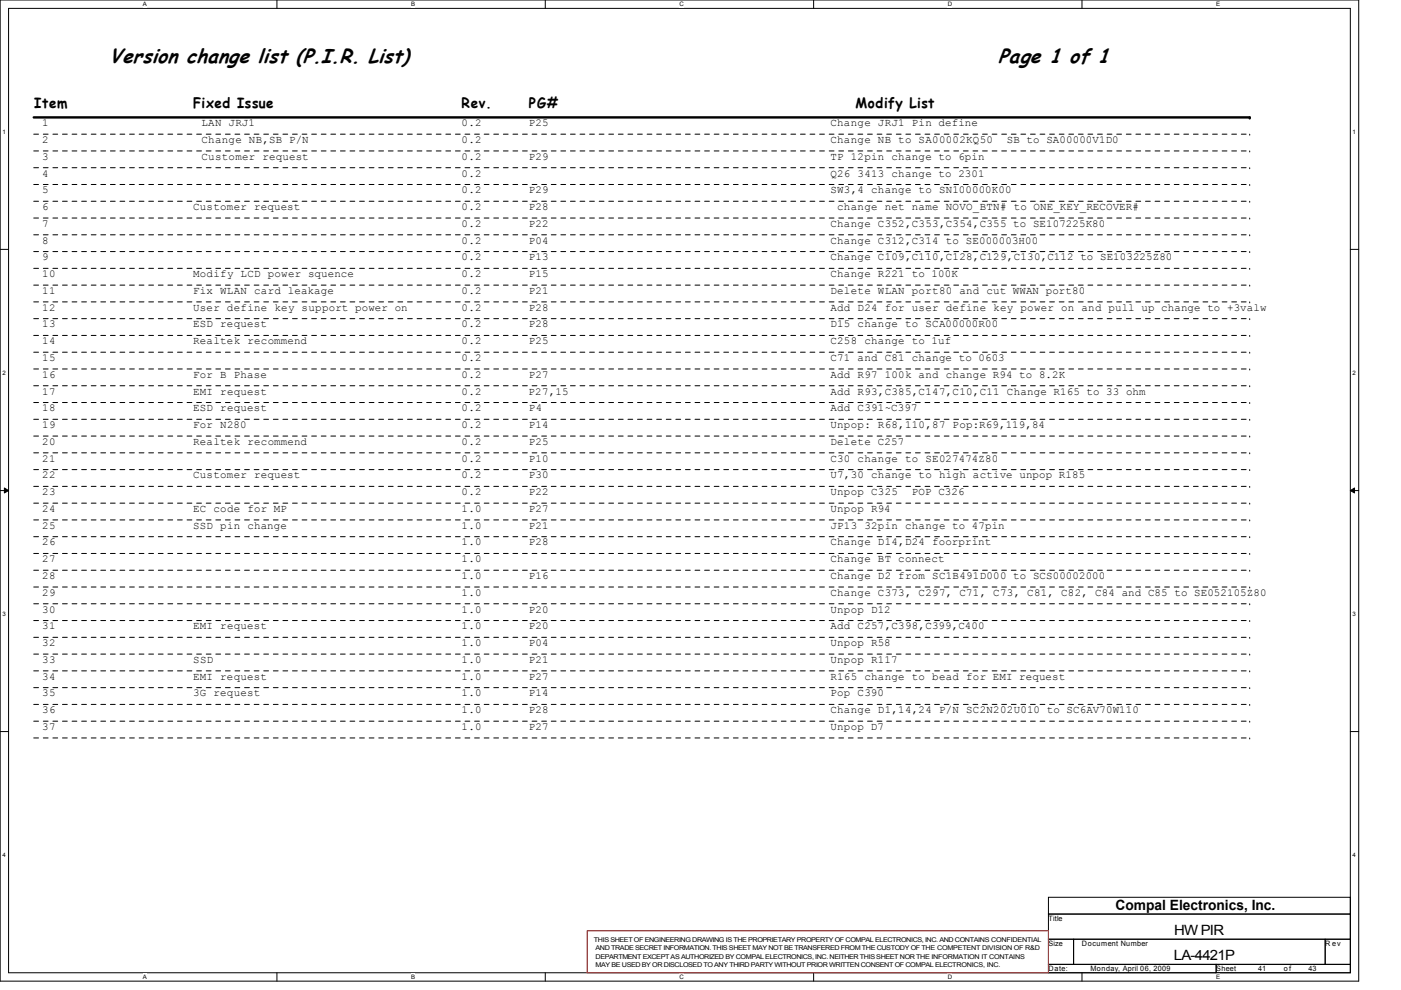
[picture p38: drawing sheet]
<svg xmlns="http://www.w3.org/2000/svg" width="297mm" height="210mm" viewBox="0 0 297 210" stroke-linecap="round" stroke-linejoin="round" font-family="sans-serif">
<defs><g id="words">
<g font-size="4.3">
<text x="23.2" y="13.4">Version change list (P.I.R. List)</text>
<text x="211.6" y="13.4">Page 1 of 1</text>
</g>
<g font-size="3">
<text x="7.2" y="22.9">Item</text>
<text x="40.9" y="22.9">Fixed Issue</text>
<text x="97.8" y="22.9">Rev.</text>
<text x="112.1" y="22.9">PG#</text>
<text x="181.4" y="22.9">Modify List</text>
<text x="236.5" y="193">Compal Electronics, Inc.</text>
<text x="248.9" y="203.6">LA-4421P</text>
<text x="249" y="198.3">HW PIR</text>
</g>
<g font-size="2.3">
<text x="8.9" y="26.8">1</text>
<text x="42.7" y="26.8">LAN JRJ1</text>
<text x="97.9" y="26.8">0.2</text>
<text x="112.1" y="26.8">P25</text>
<text x="176.1" y="26.8">Change JRJ1 Pin define</text>
<text x="8.9" y="30.3">2</text>
<text x="8.9" y="33.9">3</text>
<text x="42.7" y="33.9">Customer request</text>
<text x="42.7" y="30.3">Change NB,SB P/N</text>
<text x="97.9" y="30.3">0.2</text>
<text x="97.9" y="33.9">0.2</text>
<text x="112.1" y="33.9">P29</text>
<text x="176.1" y="30.3">Change NB to SA00002KQ50</text>
<text x="176.1" y="33.9">TP 12pin change to 6pin</text>
<text x="213.5" y="30.3">SB to SA00000V1D0</text>
<text x="8.9" y="37.4">4</text>
<text x="8.9" y="41">5</text>
<text x="97.9" y="37.4">0.2</text>
<text x="97.9" y="41">0.2</text>
<text x="112.1" y="41">P29</text>
<text x="176.1" y="37.4">Q26 3413 change to 2301</text>
<text x="176.1" y="41">SW3,4 change to SN100000K00</text>
<text x="8.9" y="44.5">6</text>
<text x="40.9" y="44.5">Customer request</text>
<text x="97.9" y="44.5">0.2</text>
<text x="112.1" y="44.5">P28</text>
<text x="177.5" y="44.5">change net name NOVO_BTN# to ONE_KEY_RECOVER#</text>
<text x="8.9" y="48.1">7</text>
<text x="8.9" y="51.6">8</text>
<text x="97.9" y="48.1">0.2</text>
<text x="97.9" y="51.6">0.2</text>
<text x="112.1" y="48.1">P22</text>
<text x="112.1" y="51.6">P04</text>
<text x="176.1" y="48.1">Change C352,C353,C354,C355 to SE107225K80</text>
<text x="176.1" y="51.6">Change C312,C314 to SE000003H00</text>
<text x="8.9" y="55.2">9</text>
<text x="9" y="58.8">10</text>
<text x="40.9" y="58.8">Modify LCD power squence</text>
<text x="97.9" y="58.8">0.2</text>
<text x="97.9" y="55.2">0.2</text>
<text x="112.1" y="58.8">P15</text>
<text x="112.1" y="55.2">P13</text>
<text x="176.1" y="55.2">Change C109,C110,C128,C129,C130,C112 to SE103225Z80</text>
<text x="176.1" y="58.8">Change R221 to 100K</text>
<text x="9" y="65.9">12</text>
<text x="9" y="62.3">11</text>
<text x="40.9" y="65.9">User define key support power on</text>
<text x="40.9" y="62.3">Fix WLAN card leakage</text>
<text x="97.9" y="65.9">0.2</text>
<text x="97.9" y="62.3">0.2</text>
<text x="112.1" y="62.3">P21</text>
<text x="112.1" y="65.9">P28</text>
<text x="176.1" y="65.9">Add D24 for user define key power on and pull up change to +3valw</text>
<text x="176.1" y="62.3">Delete WLAN port80 and cut WWAN port80</text>
<text x="9" y="69.4">13</text>
<text x="40.9" y="69.4">ESD request</text>
<text x="97.9" y="69.4">0.2</text>
<text x="112.1" y="69.4">P28</text>
<text x="176.1" y="69.4">D15 change to SCA00000R00</text>
<text x="9" y="73">14</text>
<text x="9" y="76.5">15</text>
<text x="40.9" y="73">Realtek recommend</text>
<text x="97.9" y="73">0.2</text>
<text x="97.9" y="76.5">0.2</text>
<text x="112.1" y="73">P25</text>
<text x="176.1" y="73">C258 change to 1uf</text>
<text x="176.1" y="76.5">C71 and C81 change to 0603</text>
<text x="9" y="80.1">16</text>
<text x="9" y="83.7">17</text>
<text x="40.9" y="80.1">For B Phase</text>
<text x="40.9" y="83.7">EMI request</text>
<text x="97.9" y="80.1">0.2</text>
<text x="97.9" y="83.7">0.2</text>
<text x="112.1" y="83.7">P27,15</text>
<text x="112.1" y="80.1">P27</text>
<text x="176.1" y="80.1">Add R97 100k and change R94 to 8.2K</text>
<text x="176.1" y="83.7">Add R93,C385,C147,C10,C11 Change R165 to 33 ohm</text>
<text x="9" y="87.2">18</text>
<text x="40.9" y="87.2">ESD request</text>
<text x="97.9" y="87.2">0.2</text>
<text x="112.1" y="87.2">P4</text>
<text x="176.1" y="87.2">Add C391~C397</text>
<text x="9" y="90.8">19</text>
<text x="9" y="94.3">20</text>
<text x="40.9" y="94.3">Realtek recommend</text>
<text x="40.9" y="90.8">For N280</text>
<text x="97.9" y="90.8">0.2</text>
<text x="97.9" y="94.3">0.2</text>
<text x="112.1" y="90.8">P14</text>
<text x="112.1" y="94.3">P25</text>
<text x="176.1" y="94.3">Delete C257</text>
<text x="176.1" y="90.8">Unpop: R68,110,87 Pop:R69,119,84</text>
<text x="9" y="97.9">21</text>
<text x="9" y="101.4">22</text>
<text x="40.9" y="101.4">Customer request</text>
<text x="97.9" y="97.9">0.2</text>
<text x="97.9" y="101.4">0.2</text>
<text x="112.1" y="101.4">P30</text>
<text x="112.1" y="97.9">P10</text>
<text x="176.1" y="97.9">C30 change to SE027474Z80</text>
<text x="176.1" y="101.4">U7,30 change to high active unpop R185</text>
<text x="9" y="105">23</text>
<text x="97.9" y="105">0.2</text>
<text x="112.1" y="105">P22</text>
<text x="176.1" y="105">Unpop C325</text>
<text x="193.3" y="105">POP C326</text>
<text x="9" y="108.5">24</text>
<text x="9" y="112.1">25</text>
<text x="40.9" y="108.5">EC code for MP</text>
<text x="40.9" y="112.1">SSD pin change</text>
<text x="97.9" y="108.5">1.0</text>
<text x="97.9" y="112.1">1.0</text>
<text x="112.1" y="108.5">P27</text>
<text x="112.1" y="112.1">P21</text>
<text x="176.1" y="108.5">Unpop R94</text>
<text x="176.1" y="112.1">JP13 32pin change to 47pin</text>
<text x="9" y="115.7">26</text>
<text x="9" y="119.2">27</text>
<text x="97.9" y="115.7">1.0</text>
<text x="97.9" y="119.2">1.0</text>
<text x="112.1" y="115.7">P28</text>
<text x="176.1" y="115.7">Change D14,D24 foorprint</text>
<text x="176.1" y="119.2">Change BT connect</text>
<text x="9" y="122.8">28</text>
<text x="97.9" y="122.8">1.0</text>
<text x="112.1" y="122.8">P16</text>
<text x="176.1" y="122.8">Change D2 from SC1B491D000 to SCS00002000</text>
<text x="9" y="126.3">29</text>
<text x="9" y="129.9">30</text>
<text x="97.9" y="126.3">1.0</text>
<text x="97.9" y="129.9">1.0</text>
<text x="112.1" y="129.9">P20</text>
<text x="176.1" y="126.3">Change C373, C297, C71, C73, C81, C82, C84 and C85 to SE052105Z80</text>
<text x="176.1" y="129.9">Unpop D12</text>
<text x="9" y="133.4">31</text>
<text x="9" y="137">32</text>
<text x="40.9" y="133.4">EMI request</text>
<text x="97.9" y="133.4">1.0</text>
<text x="97.9" y="137">1.0</text>
<text x="112.1" y="133.4">P20</text>
<text x="112.1" y="137">P04</text>
<text x="176.1" y="137">Unpop R58</text>
<text x="176.1" y="133.4">Add C257,C398,C399,C400</text>
<text x="9" y="140.5">33</text>
<text x="41" y="140.5">SSD</text>
<text x="97.9" y="140.5">1.0</text>
<text x="112.1" y="140.5">P21</text>
<text x="176.1" y="140.5">Unpop R117</text>
<text x="9" y="144.1">34</text>
<text x="9" y="147.7">35</text>
<text x="40.9" y="144.1">EMI request</text>
<text x="40.9" y="147.7">3G request</text>
<text x="97.9" y="144.1">1.0</text>
<text x="97.9" y="147.7">1.0</text>
<text x="112.1" y="144.1">P27</text>
<text x="112.1" y="147.7">P14</text>
<text x="176.1" y="144.1">R165 change to bead for EMI request</text>
<text x="176.1" y="147.7">Pop C390</text>
<text x="9" y="151.2">36</text>
<text x="9" y="154.8">37</text>
<text x="97.9" y="151.2">1.0</text>
<text x="97.9" y="154.8">1.0</text>
<text x="112.1" y="151.2">P28</text>
<text x="112.1" y="154.8">P27</text>
<text x="176.1" y="151.2">Change D1,14,24 P/N SC2N202U010 to SC6AV70W110</text>
<text x="176.1" y="154.8">Unpop D7</text>
</g>
<g font-size="1.6">
<text x="222.3" y="195.2">Title</text>
<text x="222.3" y="200.6">Size</text>
<text x="229.4" y="200.6">Document Number</text>
<text x="281" y="200.6">R ev</text>
<text x="222.3" y="205.9">Date:</text>
<text x="231.2" y="205.9">Monday, April 06, 2009</text>
<text x="257.8" y="205.9">Sheet</text>
<text x="266.7" y="205.9">41</text>
<text x="272.2" y="205.9">o f</text>
<text x="277.4" y="205.9">43</text>
</g>
<g font-size="1.4">
<text x="125.9" y="199.7">THIS SHEET OF ENGINEERING DRAWING IS THE PROPRIETARY PROPERTY OF COMPAL ELECTRONICS, INC. AND CONTAINS CONFIDENTIAL</text>
<text x="126.3" y="201.5">AND TRADE SECRET INFORMATION. THIS SHEET MAY NOT BE TRANSFERED FROM THE CUSTODY OF THE COMPETENT DIVISION OF R&amp;D</text>
<text x="126.3" y="203.3">DEPARTMENT EXCEPT AS AUTHORIZED BY COMPAL ELECTRONICS, INC. NEITHER THIS SHEET NOR THE INFORMATION IT CONTAINS</text>
<text x="126.3" y="205.1">MAY BE USED BY OR DISCLOSED TO ANY THIRD PARTY WITHOUT PRIOR WRITTEN CONSENT OF COMPAL ELECTRONICS, INC.</text>
</g>
<g font-size="1.3">
<text x="30.3" y="1.3">A</text>
<text x="87.2" y="1.3">B</text>
<text x="144.1" y="1.3">C</text>
<text x="201" y="1.3">D</text>
<text x="257.8" y="1.3">E</text>
<text x=".5" y="28.4">1</text>
<text x="286.8" y="28.4">1</text>
<text x=".5" y="79.5">2</text>
<text x="286.8" y="79.5">2</text>
<text x=".5" y="130.7">3</text>
<text x="286.8" y="130.7">3</text>
<text x=".5" y="181.8">4</text>
<text x="286.8" y="181.8">4</text>
<text x="30.3" y="207.6">A</text>
<text x="87.2" y="207.6">B</text>
<text x="144.1" y="207.6">C</text>
<text x="201" y="207.6">D</text>
<text x="257.8" y="207.6">E</text>
</g>
</g></defs>
<path d="M0 0h288.1v208h-288.1zM1.8 1.8h284.5v204.4h-284.5z" fill="none" stroke="#000" stroke-width=".21"/>
<g fill="#fff">
<path d="M30.3 .2h.8v1.4h-.8z"/>
<path d="M30.3 206.4h.8v1.4h-.8z"/>
</g>
<path d="M58.7 0v1.8M58.7 206.2v1.8" fill="none" stroke="#000" stroke-width=".21"/>
<g fill="#fff">
<path d="M87.2 .2h.8v1.4h-.8z"/>
<path d="M87.2 206.4h.8v1.4h-.8z"/>
</g>
<path d="M115.6 0v1.8M115.6 206.2v1.8" fill="none" stroke="#000" stroke-width=".21"/>
<g fill="#fff">
<path d="M144.1 .2h.8v1.4h-.8z"/>
<path d="M144.1 206.4h.8v1.4h-.8z"/>
</g>
<path d="M172.5 0v1.8M172.5 206.2v1.8" fill="none" stroke="#000" stroke-width=".21"/>
<g fill="#fff">
<path d="M201 .2h.8v1.4h-.8z"/>
<path d="M201 206.4h.8v1.4h-.8z"/>
</g>
<path d="M229.4 0v1.8M229.4 206.2v1.8" fill="none" stroke="#000" stroke-width=".21"/>
<g fill="#fff">
<path d="M257.8 .2h.9v1.4h-.9z"/>
<path d="M257.8 206.4h.9v1.4h-.9z"/>
<path d="M.5 27.3h.7v1.4h-.7z"/>
<path d="M286.8 27.3h.6v1.4h-.6z"/>
<path d="M.5 78.4h.7v1.4h-.7z"/>
<path d="M286.8 78.4h.6v1.4h-.6z"/>
</g>
<path d="M0 52.9h1.8M286.3 52.9h1.8" fill="none" stroke="#000" stroke-width=".21"/>
<g fill="#fff">
<path d="M.5 129.5h.7v1.4h-.7z"/>
<path d="M286.8 129.5h.6v1.4h-.6z"/>
</g>
<path d="M0 104h1.8M.9 103.5l.9 .5-.9 .5zM286.3 104l.9-.5v1zM286.3 104h1.8" fill="none" stroke="#000" stroke-width=".21"/>
<path d="M.9 103.5l.9 .5-.9 .5zM286.3 104l.9-.5v1z" fill="#000"/>
<g fill="#fff">
<path d="M.5 180.6h.7v1.4h-.7z"/>
<path d="M286.8 180.6h.6v1.4h-.6z"/>
</g>
<path d="M0 155.1h1.8M286.3 155.1h1.8M222.3 190.2h64v3.6h-64zM222.3 193.8h64v5.3h-64zM222.3 199.1h5.3v5.4h-5.3zM227.6 199.1h53.4v5.4h-53.4zM281 199.1h5.3v5.4h-5.3zM222.3 204.5h35.5v1.7h-35.5zM257.8 204.5h28.5v1.7h-28.5z" fill="none" stroke="#000" stroke-width=".21"/>
<path d="M7.2 24.9h257.8" fill="none" stroke="#000" stroke-width=".51"/>
<circle cx="265" cy="24.9" r=".25" fill="#000"/>
<path d="M124.5 197.4h97.8v8.8h-97.8z" fill="none" stroke="#f00" stroke-width=".21"/>
<g fill="none" stroke="#000" stroke-width=".21" stroke-dasharray="1 1 1 1 1 1 1 1">
<path d="M7.2 28.4h257.8M7.2 35.6h257.8M7.2 32h257.8M7.2 39.1h257.8M265 28.4h.1M265 35.6h.1M265 32h.1M265 39.1h.1M7.2 53.3h257.8M7.2 46.2h257.8M7.2 49.8h257.8M7.2 56.9h257.8"/>
<path d="M7.2 42.7h257.8M265 53.3h.1M265 46.2h.1M265 49.8h.1M265 56.9h.1M265 42.7h.1M7.2 60.5h257.8M7.2 67.6h257.8M7.2 64h257.8M7.2 71.1h257.8M7.2 74.7h257.8M7.2 78.2h257.8"/>
<path d="M265 60.5h.1M265 67.6h.1M265 64h.1M265 71.1h.1M265 74.7h.1M265 78.2h.1M7.2 81.8h257.8M7.2 85.3h257.8M7.2 88.9h257.8M7.2 92.5h257.8M7.2 96h257.8M7.2 99.6h257.8"/>
<path d="M265 81.8h.1M265 85.3h.1M265 88.9h.1M265 92.5h.1M265 96h.1M265 99.6h.1M7.2 103.1h257.8M7.2 106.7h257.8M7.2 110.2h257.8M7.2 113.8h257.8M7.2 117.3h257.8M265 103.1h.1"/>
<path d="M265 106.7h.1M265 110.2h.1M265 113.8h.1M265 117.3h.1M7.2 120.9h257.8M7.2 124.5h257.8M7.2 128h257.8M7.2 131.6h257.8M7.2 135.1h257.8M7.2 138.7h257.8M265 120.9h.1M265 124.5h.1"/>
<path d="M265 128h.1M265 131.6h.1M265 135.1h.1M265 138.7h.1M7.2 142.2h257.8M7.2 145.8h257.8M7.2 149.4h257.8M7.2 152.9h257.8M7.2 156.5h257.8M265 142.2h.1M265 145.8h.1M265 149.4h.1"/>
<path d="M265 152.9h.1M265 156.5h.1"/>
</g>
<use href="#words"/>
</svg>
